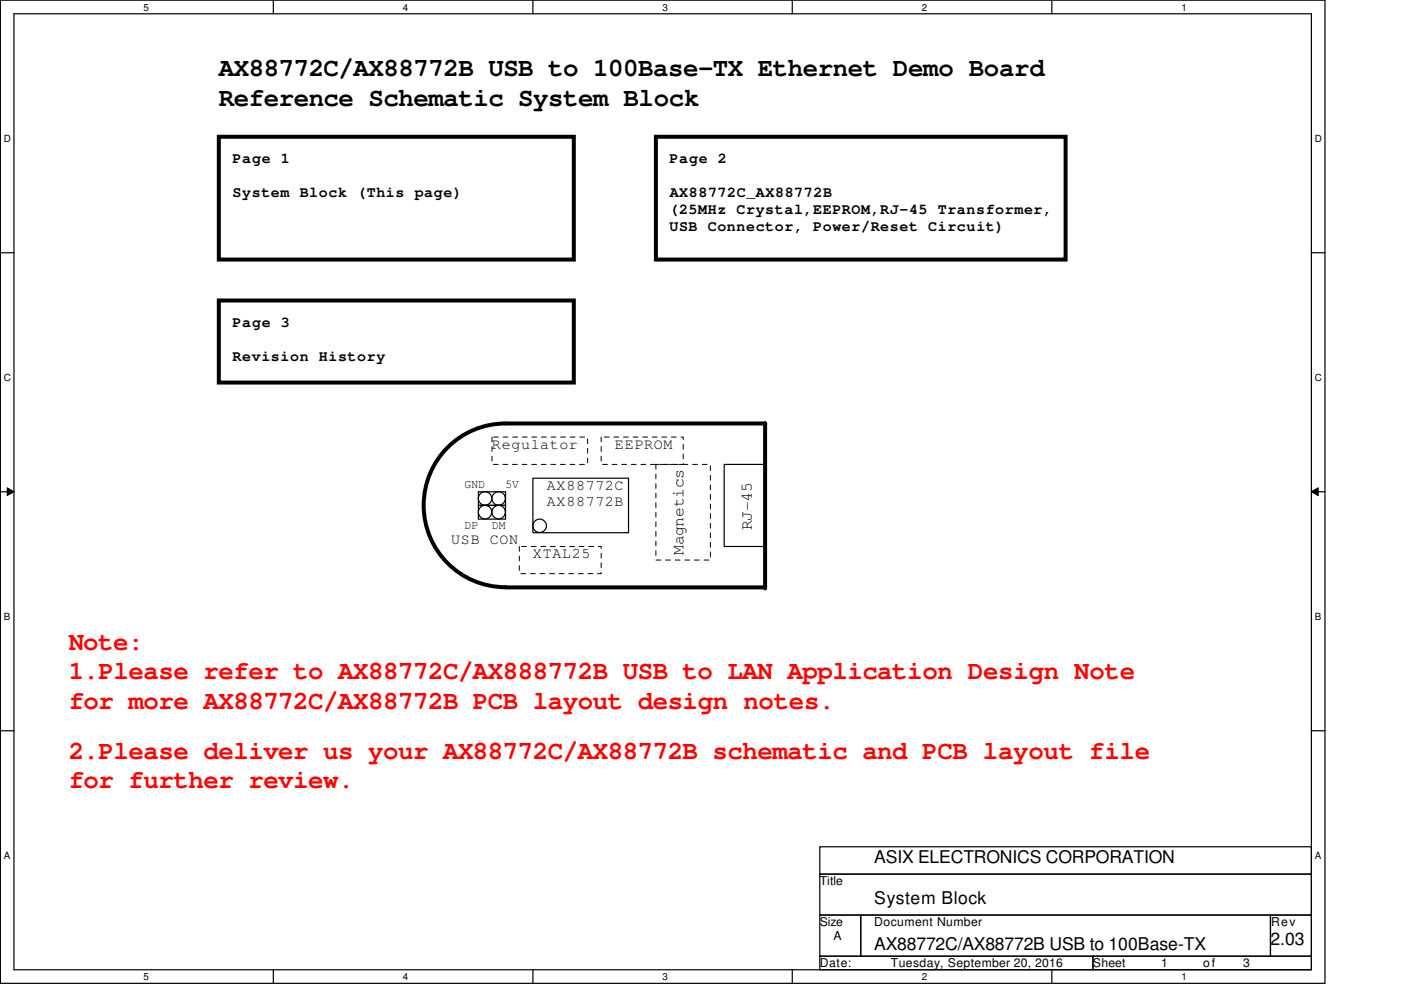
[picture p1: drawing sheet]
<svg xmlns="http://www.w3.org/2000/svg" width="297mm" height="210mm" viewBox="0 0 297 210" stroke-linecap="round" stroke-linejoin="round" font-family="sans-serif">
<defs><g id="words">
<g font-size="5.5">
<text x="46.4" y="16.2">AX88772C/AX88772B USB to 100Base-TX Ethernet Demo Board</text>
<text x="46.4" y="22.4">Reference Schematic System Block</text>
</g>
<g font-size="5.5" fill="#f00">
<text x="14.6" y="137.8">Note:</text>
<text x="14.6" y="144">1.Please refer to AX88772C/AX888772B USB to LAN Application Design Note</text>
<text x="14.6" y="150.2">for more AX88772C/AX88772B PCB layout design notes.</text>
<text x="14.6" y="161">2.Please deliver us your AX88772C/AX88772B schematic and PCB layout file</text>
<text x="14.6" y="167.2">for further review.</text>
</g>
<g font-size="3.7">
<text x="185.4" y="182.9">ASIX ELECTRONICS CORPORATION</text>
<text x="185.4" y="191.6">System Block</text>
<text x="185.4" y="201.4">AX88772C/AX88772B USB to 100Base-TX</text>
<text x="269.4" y="200.3">2.03</text>
</g>
<g font-size="3.5">
<text x="159.4" y="112.4" transform="rotate(-90 159.4 112.4)">RJ-45</text>
<text x="144.9" y="117.6" transform="rotate(-90 144.9 117.6)">Magnetics</text>
</g>
<g font-size="3.2">
<text x="49.3" y="34.5">Page 1</text>
<text x="141.9" y="34.5">Page 2</text>
<text x="49.3" y="41.7">System Block (This page)</text>
<text x="142" y="41.7">AX88772C_AX88772B</text>
<text x="141.9" y="45.3">(25MHz Crystal,EEPROM,RJ-45 Transformer,</text>
<text x="141.9" y="48.9">USB Connector, Power/Reset Circuit)</text>
<text x="49.3" y="69.3">Page 3</text>
<text x="49.3" y="76.5">Revision History</text>
<text x="104.3" y="95.2">Regulator</text>
<text x="130.4" y="95.2">EEPROM</text>
<text x="115.9" y="103.9">AX88772C</text>
<text x="115.9" y="107.3">AX88772B</text>
<text x="95.6" y="115.4">USB CON</text>
<text x="113" y="118.4">XTAL25</text>
</g>
<g font-size="2.6">
<text x="98.5" y="103.5">GND</text>
<text x="107.2" y="103.5">5V</text>
<text x="98.5" y="112.1">DP</text>
<text x="104.3" y="112.1">DM</text>
<text x="173.8" y="187.7">Title</text>
<text x="173.8" y="196.3">Size</text>
<text x="185.4" y="196.3">Document Number</text>
<text x="269.5" y="196.3">Rev</text>
<text x="176.7" y="199.3">A</text>
<text x="173.8" y="205.1">Date:</text>
<text x="188.8" y="205.1">Tuesday, September 20, 2016</text>
<text x="231.7" y="205.1">Sheet</text>
<text x="246.2" y="205.1">1</text>
<text x="255.1" y="205.1">of</text>
<text x="263.6" y="205.1">3</text>
</g>
<g font-size="2.1">
<text x="30.4" y="2.2">5</text>
<text x="85.4" y="2.2">4</text>
<text x="140.5" y="2.2">3</text>
<text x="195.4" y="2.2">2</text>
<text x="250.5" y="2.2">1</text>
<text x=".8" y="30.1">D</text>
<text x="278.8" y="30.1">D</text>
<text x=".8" y="80.8">C</text>
<text x="278.8" y="80.8">C</text>
<text x=".8" y="131.5">B</text>
<text x="278.8" y="131.5">B</text>
<text x=".8" y="182.2">A</text>
<text x="278.8" y="182.2">A</text>
<text x="30.4" y="207.8">5</text>
<text x="85.4" y="207.8">4</text>
<text x="140.5" y="207.8">3</text>
<text x="195.4" y="207.8">2</text>
<text x="250.5" y="207.8">1</text>
</g>
</g></defs>
<path d="M.1 0h280.8v208.5h-280.8zM3 2.9h275v202.7h-275z" fill="none" stroke="#000" stroke-width=".25"/>
<g fill="#fff">
<path d="M30.4 .3h1.2v2.4h-1.2z"/>
<path d="M30.4 205.9h1.2v2.3h-1.2z"/>
</g>
<path d="M58 0v2.9M58 205.6v2.9" fill="none" stroke="#000" stroke-width=".25"/>
<g fill="#fff">
<path d="M85.4 .3h1.2v2.4h-1.2z"/>
<path d="M85.4 205.9h1.2v2.3h-1.2z"/>
</g>
<path d="M113 0v2.9M113 205.6v2.9" fill="none" stroke="#000" stroke-width=".25"/>
<g fill="#fff">
<path d="M140.5 .3h1.1v2.4h-1.1z"/>
<path d="M140.5 205.9h1.1v2.3h-1.1z"/>
</g>
<path d="M168 0v2.9M168 205.6v2.9" fill="none" stroke="#000" stroke-width=".25"/>
<g fill="#fff">
<path d="M195.4 .3h1.2v2.4h-1.2z"/>
<path d="M195.4 205.9h1.2v2.3h-1.2z"/>
</g>
<path d="M223 0v2.9M223 205.6v2.9" fill="none" stroke="#000" stroke-width=".25"/>
<g fill="#fff">
<path d="M250.5 .3h1.1v2.4h-1.1z"/>
<path d="M250.5 205.9h1.1v2.3h-1.1z"/>
<path d="M.8 28.2h1.5v2.4h-1.5z"/>
<path d="M278.8 28.2h1.4v2.4h-1.4z"/>
<path d="M.8 78.9h1.5v2.3h-1.5z"/>
<path d="M278.8 78.9h1.4v2.3h-1.4z"/>
</g>
<path d="M.1 53.6h2.9M278 53.6h2.9" fill="none" stroke="#000" stroke-width=".25"/>
<g fill="#fff">
<path d="M.8 129.6h1.4v2.3h-1.4z"/>
<path d="M278.8 129.6h1.3v2.3h-1.3z"/>
</g>
<path d="M.1 104.3h2.9M278 104.3h2.9" fill="none" stroke="#000" stroke-width=".25"/>
<path d="M1.5 103.4l1.5 .9-1.5 .8zM278 104.3l1.5-.9v1.7z" fill="#000"/>
<path d="M1.5 103.4l1.5 .9-1.5 .8zM278 104.3l1.5-.9v1.7z" fill="none" stroke="#000" stroke-width=".21"/>
<g fill="#fff">
<path d="M.8 180.3h1.4v2.3h-1.4z"/>
<path d="M278.8 180.3h1.3v2.3h-1.3z"/>
</g>
<g fill="none" stroke="#000" stroke-width=".25">
<path d="M153.5 98.5h8.7v17.4h-8.7zM101.4 107.1h5.8v3h-5.8zM101.4 104.3h5.8v2.8h-5.8zM113 101.4h20.3v11.5h-20.3zM.1 154.9h2.9M278 154.9h2.9M173.8 179.5h104.2v5.8h-104.2zM173.8 185.3h104.2v8.7h-104.2zM173.8 194h8.7v8.7h-8.7zM182.5 194h86.9v8.7h-86.9zM269.4 194h8.6v8.7h-8.6zM173.8 202.7h57.9v2.9h-57.9z"/>
<path d="M231.7 202.7h46.3v2.9h-46.3z"/>
<circle cx="102.8" cy="108.6" r="1.43"/>
<circle cx="102.8" cy="105.7" r="1.43"/>
<circle cx="105.7" cy="108.6" r="1.43"/>
<circle cx="105.7" cy="105.7" r="1.43"/>
<circle cx="114.4" cy="111.5" r="1.43"/>
</g>
<path d="M46.4 29h75.3v26h-75.3zM139.1 29h86.8v26h-86.8zM46.4 63.7h75.3v17.4h-75.3zM107.2 124.5a17.4 17.4 0 0 1-17.4-17.4 17.4 17.4 0 0 1 17.4-17.3h55v34.7h-55" fill="none" stroke="#000" stroke-width=".85"/>
<g fill="#000">
<circle cx="162.2" cy="89.8" r=".42"/>
<circle cx="162.2" cy="124.5" r=".42"/>
</g>
<path d="M104.3 92.7h20.3v5.8h-20.3zM127.5 92.7h17.4v5.8h-17.4zM139.1 98.5h11.5v20.2h-11.5zM110.1 115.9h17.4v5.7h-17.4z" fill="none" stroke="#000" stroke-width=".21" stroke-dasharray="1 1 1 1 1 1 1 1"/>
<use href="#words"/>
</svg>
